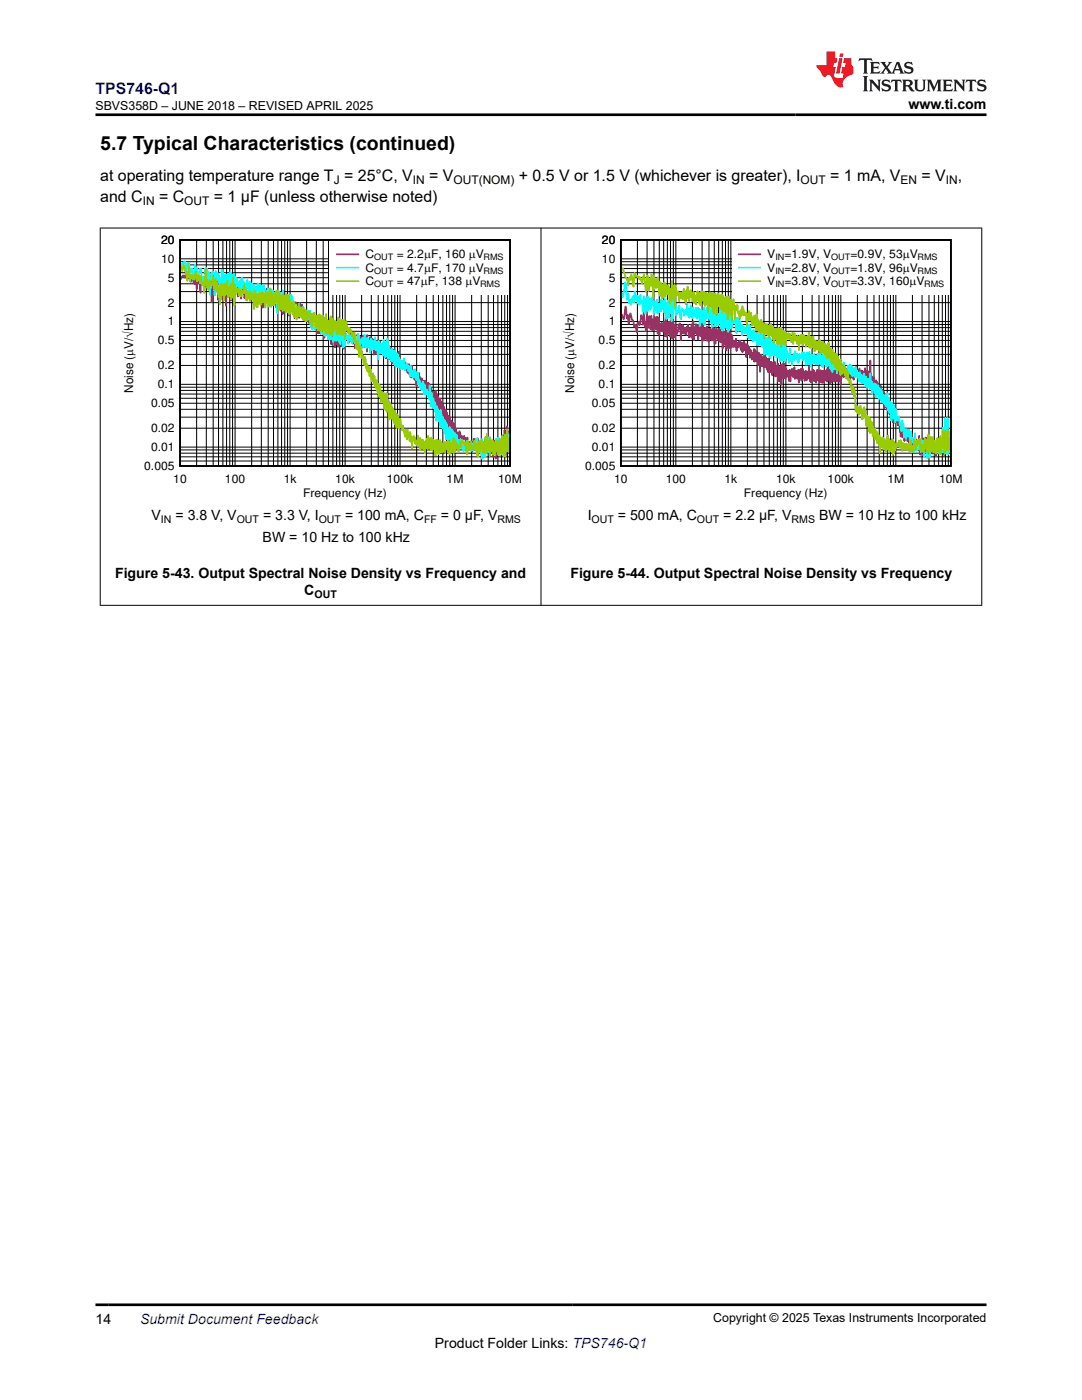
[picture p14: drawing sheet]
<svg xmlns="http://www.w3.org/2000/svg" width="216mm" height="279mm" viewBox="0 0 216 279" stroke-linecap="round" stroke-linejoin="round" font-family="sans-serif">
<defs><g id="words">
<text font-size="3.9" x="20" y="29.9">5.7 Typical Characteristics (continued)</text>
<text font-size="3.2" fill="#00f" x="19" y="18.7">TPS746-Q1</text>
<g font-size="3.2">
<text x="20" y="40.3">and C</text>
<text x="20" y="36.1">at operating temperature range T = 25°C, V</text>
<text x="31.7" y="40.3">= C</text>
<text x="42.7" y="40.3">= 1 μF (unless otherwise noted)</text>
<text x="85.6" y="36.1">= V</text>
<text x="103.5" y="36.1">+ 0.5 V or 1.5 V (whichever is greater), I</text>
<text x="165.7" y="36.1">= 1 mA, V</text>
<text x="183.9" y="36.1">= V</text>
<text x="191.1" y="36.1">,</text>
</g>
<g font-size="2.8">
<text x="181.3" y="21.8">www.ti.com</text>
<text x="30.2" y="103.8">V</text>
<text x="35" y="103.8">= 3.8 V, V</text>
<text x="52.5" y="103.8">= 3.3 V, I</text>
<text x="68.9" y="103.8">= 100 mA, C</text>
<text x="88" y="103.8">= 0 µF, V</text>
<text x="117.3" y="103.8">I</text>
<text x="123.3" y="103.8">= 500 mA, C</text>
<text x="144.3" y="103.8">= 2.2 µF, V</text>
<text x="163.4" y="103.8">BW = 10 Hz to 100 kHz</text>
<text x="52.4" y="108.1">BW = 10 Hz to 100 kHz</text>
<text x="23" y="115.4">Figure 5-43. Output Spectral Noise Density vs Frequency and</text>
<text x="60.7" y="118.8">C</text>
<text x="113.8" y="115.4">Figure 5-44. Output Spectral Noise Density vs Frequency</text>
<text x="19" y="264.2">14</text>
<text x="86.8" y="269">Product Folder Links: TPS746-Q1</text>
</g>
<text font-size="2.8" fill="#00f" x="27.9" y="264.2">Submit Document Feedback</text>
<g font-size="2.5">
<text x="19" y="21.9">SBVS358D – JUNE 2018 – REVISED APRIL 2025</text>
<text x="142.3" y="263.9">Copyright © 2025 Texas Instruments Incorporated</text>
</g>
<g font-size="2.4">
<text x="28.5" y="40.9">IN</text>
<text x="36.8" y="40.9">OUT</text>
<text x="66.6" y="36.7">J</text>
<text x="82.4" y="36.7">IN</text>
<text x="90.5" y="36.7">OUT(NOM)</text>
<text x="159.8" y="36.7">OUT</text>
<text x="179.7" y="36.7">EN</text>
<text x="188.7" y="36.7">IN</text>
<text x="26.6" y="78.4" transform="rotate(-90 26.6 78.4)">Noise (PV/óHz)</text>
<text x="114.5" y="78.4" transform="rotate(-90 114.5 78.4)">Noise (PV/óHz)</text>
</g>
<g font-size="2.3">
<text x="32.2" y="52.4">10</text>
<text x="32.2" y="48.6">20</text>
<text x="72.9" y="51.6">C</text>
<text x="79.2" y="51.6">= 2.2PF, 160 PV</text>
<text x="120.1" y="52.4">10</text>
<text x="120.1" y="48.6">20</text>
<text x="153.1" y="51.6">V</text>
<text x="156.5" y="51.6">=1.9V, V</text>
<text x="169.7" y="51.6">=0.9V, 53PV</text>
<text x="33.5" y="56.2">5</text>
<text x="72.9" y="54.3">C</text>
<text x="72.9" y="56.9">C</text>
<text x="79.2" y="54.3">= 4.7PF, 170 PV</text>
<text x="79.2" y="56.9">= 47P</text>
<text x="85.3" y="56.9">F, 138 P</text>
<text x="94.3" y="56.9">V</text>
<text x="121.5" y="56.2">5</text>
<text x="153.1" y="54.3">V</text>
<text x="153.1" y="56.9">V</text>
<text x="156.5" y="54.3">=2.8V, V</text>
<text x="156.5" y="56.9">=3.8V, V</text>
<text x="169.7" y="54.3">=1.8V, 96PV</text>
<text x="169.7" y="56.9">=3.3V, 160PV</text>
<text x="33.5" y="64.9">1</text>
<text x="33.5" y="61.2">2</text>
<text x="121.5" y="64.9">1</text>
<text x="121.5" y="61.2">2</text>
<text x="31.5" y="68.7">0.5</text>
<text x="119.4" y="68.7">0.5</text>
<text x="31.5" y="77.5">0.1</text>
<text x="31.5" y="73.7">0.2</text>
<text x="119.4" y="77.5">0.1</text>
<text x="119.4" y="73.7">0.2</text>
<text x="30.1" y="81.2">0.05</text>
<text x="118.1" y="81.2">0.05</text>
<text x="30.1" y="90">0.01</text>
<text x="30.1" y="86.2">0.02</text>
<text x="118.1" y="90">0.01</text>
<text x="118.1" y="86.2">0.02</text>
<text x="28.8" y="93.8">0.005</text>
<text x="116.7" y="93.8">0.005</text>
<text x="34.6" y="96.4">10</text>
<text x="44.9" y="96.4">100</text>
<text x="56.6" y="96.4">1k</text>
<text x="60.5" y="99.1">Frequency (Hz)</text>
<text x="66.9" y="96.4">10k</text>
<text x="77.2" y="96.4">100k</text>
<text x="89.1" y="96.4">1M</text>
<text x="99.4" y="96.4">10M</text>
<text x="122.5" y="96.4">10</text>
<text x="132.8" y="96.4">100</text>
<text x="144.6" y="96.4">1k</text>
<text x="148.4" y="99.1">Frequency (Hz)</text>
<text x="154.8" y="96.4">10k</text>
<text x="165.1" y="96.4">100k</text>
<text x="177.1" y="96.4">1M</text>
<text x="187.4" y="96.4">10M</text>
</g>
<g font-size="2.1">
<text x="32.1" y="104.4">IN</text>
<text x="47.2" y="104.4">OUT</text>
<text x="63.6" y="104.4">OUT</text>
<text x="84.6" y="104.4">FF</text>
<text x="99.3" y="104.4">RMS</text>
<text x="118" y="104.4">OUT</text>
<text x="139.1" y="104.4">OUT</text>
<text x="157.9" y="104.4">RMS</text>
<text x="62.8" y="119.4">OUT</text>
</g>
<g font-size="1.8">
<text x="74.7" y="52">OUT</text>
<text x="96.5" y="52">RMS</text>
<text x="154.7" y="52">IN</text>
<text x="165.9" y="52">OUT</text>
<text x="183.1" y="52">RMS</text>
<text x="74.7" y="54.7">OUT</text>
<text x="74.7" y="57.3">OUT</text>
<text x="95.8" y="57.3">RMS</text>
<text x="96.5" y="54.7">RMS</text>
<text x="154.7" y="54.7">IN</text>
<text x="154.7" y="57.3">IN</text>
<text x="165.9" y="54.7">OUT</text>
<text x="165.9" y="57.3">OUT</text>
<text x="183.1" y="54.7">RMS</text>
<text x="184.4" y="57.3">RMS</text>
</g>
</g></defs>
<path d="M35.9 47.9h65.9v45.1h-65.9z" fill="none" stroke="#000" stroke-width=".34"/>
<g fill="none" stroke="#000" stroke-width=".2">
<path d="M35.9 58.2h65.9M35.9 56.6h65.9M35.9 55.4h65.9M35.9 54.4h65.9M35.9 53.6h65.9M35.9 52.9h65.9M35.9 52.2h65.9M35.9 51.7h65.9M35.9 47.9h65.9M39.2 47.9v45.1M41.2 47.9v45.1M42.5 47.9v45.1"/>
<path d="M43.6 47.9v45.1M44.5 47.9v45.1M45.2 47.9v45.1M45.8 47.9v45.1M46.4 47.9v45.1M46.9 47.9v45.1M50.2 47.9v45.1M52.1 47.9v45.1M53.5 47.9v45.1M54.6 47.9v45.1M55.4 47.9v45.1M56.2 47.9v45.1"/>
<path d="M56.8 47.9v45.1M57.4 47.9v45.1M57.9 47.9v45.1M61.2 47.9v45.1M63.1 47.9v45.1M64.5 47.9v45.1M65.6 47.9v45.1M66.4 47.9v45.1M67.2 47.9v45.1M67.8 47.9v45.1M68.3 47.9v45.1M68.9 47.9v45.1"/>
<path d="M72.2 47.9v45.1M74.1 47.9v45.1M75.5 47.9v45.1M76.5 47.9v45.1M77.4 47.9v45.1M78.1 47.9v45.1M78.8 47.9v45.1M79.3 47.9v45.1M79.8 47.9v45.1M83.1 47.9v45.1M85.1 47.9v45.1M86.4 47.9v45.1"/>
<path d="M87.5 47.9v45.1M88.4 47.9v45.1M89.1 47.9v45.1M89.7 47.9v45.1M90.3 47.9v45.1M90.8 47.9v45.1M94.1 47.9v45.1M96 47.9v45.1M97.4 47.9v45.1M98.5 47.9v45.1M99.3 47.9v45.1M100.1 47.9v45.1"/>
<path d="M100.7 47.9v45.1M101.3 47.9v45.1M35.9 79.5h65.9M35.9 78.6h65.9M35.9 77.9h65.9M35.9 77.3h65.9M35.9 76.7h65.9M35.9 72.9h65.9M35.9 70.7h65.9M35.9 69.2h65.9M35.9 67.9h65.9M35.9 67h65.9"/>
<path d="M35.9 66.1h65.9M35.9 65.4h65.9M35.9 64.8h65.9M35.9 64.2h65.9M35.9 60.4h65.9M35.9 92h65.9M35.9 91.2h65.9M35.9 90.4h65.9M35.9 89.8h65.9M35.9 89.2h65.9M35.9 85.5h65.9M35.9 83.3h65.9"/>
<path d="M35.9 81.7h65.9M35.9 80.5h65.9"/>
</g>
<path d="M36.1 55.8l.1-.4 .3-.5 .4 .5 .3-1.2 .2 1.6 .2-1.1 .5 1.6 .3-1.7 .2 2 .2-.7 .1 .8 .2-1.7 .2 2.7v-1.5l.2-.4 .2 .6 .1-.5 .2 2.5 .1-2.6 .2 1 .2-.8 .2 .1 .1 1 .2-.9 .2 .4v.8l.2-1.2 .1 1.1 .1-1.8 .2 1.7 .1-2.2 .3 5.3 .3-5.1 .2 1.9 .1-1v.2l.1 1.9 .2-2.3 .1 2.2 .1-2.1 .1 .1 .2 3.8 .1-2.6 .1-.8 .1 .9v-1.6l.2 3 .1-1.7v.1l.1 2.6 .2-3 .1 2.9 .1-3.4 .2 3v-3l.2 4.7 .1-4.4 .1 2 .1-1.5v1.5l.1-1.1 .1 1.1v-2.5l.1 3 .1-1.8 .1 1.6 .1-1.8 .1 2.9v-3.2l.1 1.3 .1-1.9v.9l.1-1.3 .1 2.3v-1.2l.1 1.6 .1-1.9 .1 2.4 .3-2.8 .4 3 .1-.6v.3l.1-.2v-1l.1 .3 .1 .2 .1-.2v.3l.1 1.3 .3-2.2 .1 1.1 .1-.1v.2l.1-.6 .1 1.5 .3-1.7 .3 1v-.5l.2 1.2 .1-2.9 .3 2.6 .1-1.3v1.5l.1-1.8v.3l.1-.4 .1 1.8 .2-1.1v.8l.1-1.6 .1 1.9v-.4l.1 .5v-.1v-1.1l.1 1.2v-1.5l.1 1.1 .1-.6v1.1l.1-1.5v.8l.2-1.1v2l.2-1.7 .2 2.2 .1-1.8 .1 1.4 .1-.9v1.2l.2-1.3v2.6l.1-2.8 .1 1.2v-1l.1 1.1v-2.8l.2 3.3 .1-2.2v1.9l.1-2.3v2l.1-2.2v2.7l.1-2.2 .1 1.8 .1-1.4 .1 1.4 .1-1.3v1.4l.1-1.2v2l.1-2.8 .2 2.7 .1-2.5 .1 2 .1-1.9v1.9l.1-1.9 .2 2.5v-2.2l.1 1.5v-1.7l.1 1.1 .1-1.2 .1 1.9v-1.6v.2l.1 2.6 .1-2.4v2.1l.1-2.4v1.6l.1-1.3v2.4l.1-2.9 .1 1v-.8l.1 .3v2.1v-1.4v.6l.1-1v1.4l.1-1.6v2.9v-3.2l.2 1.8v-1.9l.2 4 .1-3.4 .1 2.7v-2.2l.1 2.3v-3l.1 2.2v-2.1l.1 3 .1-3.4v2.3l.1-1.4v1.6l.1-2.4v2.8l.1-2.3v1.6v-1.5l.1 2.8v-2.7l.1 2.1 .1-2.5v1.3l.1-1v3.5l.1-3.1 .1 1.7 .1-1.3 .2 1.3 .2-1.6 .2 2 .1-.7v.2l.1 2 .2-3.2 .1 1.8 .1-1.5 .3 2.1 .1-1.2 .1 1.9 .1-3 .3 2.1 .1-1.7 .1 1.5 .1-1 .1 1.4 .1-1 .2 1.9v-1.1l.2 .3 .2-.9 .1 1.8 .1-.8 .2 1.3v-.7l.1 .9 .1-2.3 .1 2.7 .2-2.2v2.4l.2-2.2v1.4l.1-.7v.7l.2-.6 .1 1.3v-1l.1 1v-1.2l.1 .8 .1-.8v1.3v-.6l.1 1v-1.2l.2 2.3 .1-2.7v1.1l.1-1v.6v-.5l.1 2.5 .1-2.8 .1 2.1 .1-2.5 .1 3.3v-1.7l.1 1.1 .1-1.3 .1 1.3 .1-1.3v1.3l.1-1.6 .1 1.9 .1-1.6v2.7l.2-2.6 .1 1.5 .1-1.8 .1 1.5v-1.5l.2 2.8 .1-2.6 .1 1.8v-1.6l.1 2.4 .1-2.4 .1 2.6 .1-3 .1 4.2v-3.2l.1 2.1v-2l.1 1.7 .1-1.8v2.4l.2-2.5 .1 1.9v-1.5l.1 2.8v-2.3l.1 3 .1-4.2v2.8l.2-2.4 .1 3.3v-2.7l.2 2.1v-1.6l.1 2.6v-3.4l.1 3.1v-3.4l.2 2.8v-2.4v2l.1-2v.9v-.6l.1 2.2v-2.5v3.2l.1-3.2 .1 2.4v-1.7l.1 2.4 .1-3.4v4l.1-3.5 .1 1.3v-1.6v3.2l.1-3.3 .1 1.4 .2 .5 .2-.6 .3 1.4 .1-1.1 .1 .8 .2-1.5 .2 1.5 .1-1.5 .1 2 .1-1.5 .1 1.4 .1-1.4 .1 2.4 .3-2.6 .1 1 .1-.5 .1 .3v1.5l.1-.4 .1 .4 .1-1.2 .1 .6 .1-1.4 .1 1 .1-.9v2.2l.2-1.4v1l.1-.9v.4l.1-1.6v2l.1-.8 .1 1 .1-1 .1 1 .1-1.7v1.5l.1-1.1 .1 2.3 .1-3.4 .1 2.3 .1-1 .1 1.1 .1-1.1 .1 1.1 .1-2 .2 2.6v-1.6l.1 1 .1-1.6 .1 2 .1-1.4 .1 2.6 .1-3v2.9l.1-1.3v.9l.1-1.4 .1 1.2v-1.3l.1 1.8v-.8v.5l.1-.1v-2l.1 1.3v-1.2l.1 1.5v-1.9l.1 2.6 .1-1.6 .1 1.1 .1-1.4v1.8v-2.3l.2 1.7 .1-.5v.8v-1.5l.1 1.4v-.3l.1 .4v-1v1.3v-.6l.1 .7v-1.2l.1 1.2 .1-2 .1 2.3 .1-1.7v2l.1-1.8v2.2l.1-2.4 .1 2.3 .1-1.7 .1 1.8v-2.6l.1 2v-1.1l.1 1.4v-1.6v1.6v-1.7l.2 2.2 .1-2.3 .1 2.3 .1-1.2v1.6l.2-2.5 .1 2.9v-2.3l.1 1.9v-1.5v.5v-.7l.1 1.4v-1.3l.1 1.9 .1-2.7v3l.1-2.5v1.1v-.8l.1 1.1v-1.2l.1 1.9 .1-1.8 .1 1.6 .1-1.2v1.9v-1.7l.1 1.7v-2l.1 2.1 .1-2.7v2.5v-1.4l.1 1.6v-2.1l.1 2.3v-1.4l.3 1.6 .1-1.1 .1 1.4 .2-1.7 .3 1.6 .1-1.2 .1 1.3v.1v-.5l.3 1.2 .3-1.8 .1 2.2 .1-1.4 .1 1.8 .1-1.2 .1 1.3 .1-2.3 .4 2.6 .1-1.8 .1 2.1v-2l.1 .1 .2 3.1 .1-2.7 .2 1.4v-1l.1 .7v-.3v.2l.1-1 .3 2.4 .1-1.1v.2v-.3l.1 .7v-.8l.2 2v-1.4l.2 1.4 .1-1.5 .1 1.6 .2-1.6v1.6l.1-1.2v1l.1-1 .2 1.8 .2-1.8 .1 1 .1-.8 .1 2.1v-1l.1 1.5v-1.9l.2 1.9v-1l.1 1.2 .1-1.1 .1 .9v-1l.2 1.6v-1.3l.2 1.9 .1-2.4 .1 3.3 .1-2.6 .1 1.9 .1-1.6 .1 2v-1.1l.1 .8v-.8l.1 1.3 .1-1.2v1.8l.1-2.2v1.4l.1-1.3 .1 2.3 .1-1.7v2.2l.1-1.6v1.5l.1-1.6v2.2l.1-2.3 .1 2.7v-2.2l.1 2.1v-2l.1 2.7v-1.6v.8v-1l.1 1.4 .1-1.8 .1 2.4 .1-1.5 .1 1.4v-1.7l.1 2.5v-1.8l.1 1.2v-1.3l.1 1.5v-1.4l.1 2.3v-1.8v1.8l.1-2.1 .2 2.9 .1-2.3 .1 2.4v-2.2v1.6l.1-1.4 .1 2.1 .1-2v1.6v-1.1v.8l.1-.6v1.6v-1.7l.1 1.7v-2.1l.1 2.2v-1.7v1.3l.1-1.2v1.4l.2-.9 .1 1 .1-.5 .1 1 .1-.7 .1 .2 .1 1.5 .1-2.1 .1 1.2 .1-.8v1.4l.3-.9 .2 .8 .2-.8 .1 .5 .1 .1v-.2l.1 .1 .1 1.8 .1-.9 .1 .5 .1-1.6 .2 2.4v-1.6l.1 1.2 .1-.7 .1 1.1 .3-1.7v2.1l.1-1.6v1.1l.1-.6v.3l.1-.1 .1-1.6 .1 1.9 .1-1.9 .1 1.1 .1-.6v.7l.1-1.1 .1 2 .2-2.3v1.9l.1-1.3 .2 2.3 .1-1.5 .1 1.1 .1-1.2 .2 1.8 .1-1.3v.5l.1-.5v1.5l.1-2.3 .1 1.9v-1.9l.1 1.5v-1.7l.1 1.7 .1-2.1 .1 1.9v-2.5l.1 2.3 .1-2.1 .1 3.1 .1-3.9v2.3l.1-.4v1v-1.2l.2 1.8 .1-1.9 .1 1.5v-2.3l.1 3.1v-2.3l.1 1v-.9l.2 1.4 .1-1.6 .1 3.1v-3.1l.1 1.3v-1.3l.1 1.5 .1-1.7 .2 3.6v-3.4l.1 1.9 .2-2.2v2.1l.1-1.7 .2 1.7 .1-1.5v1.2v-1.5v2.3l.1-2.6 .1 2.8 .1-2.5v1.4v-1.8l.1 1.9v-.9l.1 .9 .1-2.1v2.7v-3.3v3.6l.1-3 .1 2.7 .1-2.1v2.7l.1-2.7 .1 2.2v-4.4v4.4v-4.3l.1 3.9v-2.6l.1 2v-2.5l.1 3.5v-3.6v4.1l.2-5.7 .1 4.8 .1-2.7v2.6v-1.8l.1 1.5v-1.5v1.2l.1-3.1v.6" fill="none" stroke="#983265" stroke-width=".34"/>
<path d="M36.1 53.4l.3-.9 .2 .5h.1l.1-.8 .4 1.7 .2-1.5 .2 .5 .1-.4 .3 2.2 .3-1.2 .4 2.3 .3-3 .1 .9 .1 .1 .1-.2 .2 .7 .1 1.4 .2-1.7 .1-.3 .1 .3 .1-.5 .3 3.4 .2-1.6 .1 2.7 .2-4.4 .2 1.3 .1-1.4 .3 3 .1-2.3 .3 4.6 .3-4.3 .1 .7 .1-.9 .1 2.4 .2-2.3 .1 4.6 .1-4.7 .1 .9 .1-1.2v2.8l.1-2.4 .2 1.6 .1-1.5 .1 .9 .1-.5 .2 2.4v-1.5l.1 1.5 .2-3.5 .1 2.8 .1-1.9v-.1l.1 1.4 .1-1.5 .1 2.3 .1-1.7 .1 1.1 .1-1.3 .1 3.3 .1-1.5v1.3l.1-3.3 .2 2 .2-1.9v2.9l.1-1.9 .1 1.7 .1-3.2 .1 2.5v-1.9l.1 1v-.7l.1 2.4 .1-2.7 .2 2.4v-2.7l.2 1.9 .1-1.2 .2 3.3 .1-3.1 .5 2 .1-1.4 .2 2 .1-2.3 .2 .5v-1l.2 2v-.3l.1 .6 .1-1.3 .2 1.4v-1.1l.1 .3 .1 1.4 .3-2.4v1.4l.1 .3 .1-.7 .1 1.5 .1-2.1 .1 .3v-.4l.1 1.1 .1-.7 .1 1.6 .1-1.6 .2 2 .1-1.7 .3 1.5 .1-1.3v2.2l.1-1.6v.3l.1-.6v1.1l.2-1.9 .2 2.5v-1.9l.2 1.5 .1-1.9 .1 2.8 .1-2.1 .2 1.4 .1-1.9 .1 2.5 .1-2v2.2l.2-2.6v1.8l.2-1v1.6v-1.1l.1 2 .1-2.4 .1 2.1 .2-2.6v3.4l.1-3.1v3.4l.1-2.5v.8l.2-1.4v1.3l.1-1.1v1.4l.1-2 .1 2.5 .1-1.3 .1 1.6 .1-2.6 .1 2.2v-1v1.1l.1-1.5 .1 1.4v-1.6l.1 2 .2-1.7v1.4v-1.3l.1 1.4v-1.2v2.1l.1-2.5v3.8v-3.8v-.1l.1 3 .2-3.2v3.3v-3.6l.1 2.6 .1-2.1v2.4l.1-2.5 .1 2.8 .1-2 .1 1.4v-2.2l.1 2v-1.8l.1 3v-3.7l.1 3.9 .1-2.9 .1 2v-1.9v1.5l.1-1.6v1.9l.2-2v2.1l.1-2 .1 3.1v-3l.2 3.1v-2.7l.1 2v-2.1l.1 3.3 .1-3.7v3.1l.1-2.5v2.6l.1-1.6 .1 1 .1-2.8 .1 .6h.1l.1 .3v2.6l.1-1.3 .2 1.1 .3-1.3 .1 1.5 .2-.6v.7l.1-1 .1 .7 .1-.3 .1 .2v-.8l.1 1.3 .1-.8 .1 1v-.7l.1 .8 .1-.7 .1 1.4 .1-2.3 .2 1.9 .1-.8v1l.1-1.6 .2 2.5 .1-1.6 .1 .6 .2-.5v.7l.1-1.4 .1 1.8 .1-.8 .1 .7v-1.7l.2 3.2 .1-1.6 .2 2.2v-3.2l.2 1.5 .1-1.6 .1 3.2 .1-2.5 .2 1.3 .1-1 .1 1.9 .1-1.3v1.3l.1-1.4v-.3l.1 .4v-.4l.1 1.1v-1.3l.1 2v-.4v.3v-1.9l.2 2.4v-2.2l.1 1.4v-1.4l.1 2.9 .1-2.8 .1 1.8v-1.2l.1 1.1 .1-1.1v1.2v-.9l.1 1.2v-1.5l.1 2.6 .1-2.6 .1 2.1 .1-1.8v1.8l.1-3.1v3.4l.2-1.9 .2 2.8v-2.5l.1 2 .1-2.4 .1 3v-2.4l.1 1.1 .1-1.5 .1 2.7 .1-2.8v1.8l.1-1.2v1.1l.1-1.3 .1 2.9 .1-2.6v1.7v-1.6l.1 1.1 .1-1.1v.9v-.3l.1 .2v-1.4l.1 2.9 .1-2.7 .1 2.7 .1-2v1.7l.1-1.9v1.9l.1-2.1 .1 1.8v-1.3l.1 .6v-.5l.1 2.2v-3.2l.1 3.5 .1-3.9v2.2l.1-1.2v1.7l.1-1.4 .1 1.6v-1.6v1.9l.1-2 .1 3.3v-3.4l.1 2.9v-2.8l.1 2.6 .1-2.3v2.8v-3v1.8l.1-1v-.1l.1 .2 .1-.4 .1 1 .1-.7 .2 1.7 .1-1.6 .1 .4 .1-.5 .2 1 .1-1.1 .2 1.7 .1-1.5 .1 .6 .2-1v1.7l.1 .2v-1l.3 2.2 .1-2.5 .1 1.6 .2-2.2 .4 2.2v-1l.3 .4v-.4v.6l.1-.9 .1 1.7 .2-1.5v1.3l.1-.3 .1-1.9 .1 2.5 .1-.8 .1 .7v-1.4l.1 1.7v-1.8l.1 .3v-.5v.6l.1-.7 .1 1.6 .1-.9 .1 .9 .1-.8v2.1l.2-2.8 .1 2.1v-.6l.1 .8 .1-1.8 .3 1.7 .1-1.3v.7l.1-.2v-1.6l.2 2.6v-1l.1 .9 .2-1.5v.1l.1 3.3 .2-3.6 .2 2v-1.1v.8l.2-1.3v2.1v-1.4l.1 1 .2-1.6v.7v-.8l.1 2.5 .1-3.1 .1 2.8 .2-1.9v2.5l.2-3 .1 2.7v-1.6l.1 1.1 .1-2.9 .1 4 .1-2.6v1.6l.1-.5v.7l.1-1.7v2l.1-1v1.1v-1.4l.1 1.9v-1.9l.1 1.7 .1-1.7v2.2l.1-2.5 .2 2.6v-2.1l.2 2.6 .1-2.4v2.1l.1-1.9v2.6v-3v2.5v-1.8l.1 1.1v-1.2l.1 1.3v-1.3l.1 2.4v-2.6l.1 2.7 .1-2.4v2.4l.1-1.8v1.9v-2.4l.1 2.6 .1-1.9v1.3l.1-1.4v1.4l.1-.9v1.4v-1.4l.2 1.7 .2-1.6 .1 1.7 .3-2.2 .2 2.4 .1-.7 .1 .3 .2-.9 .1 .7 .1-.4 .1 1.1 .2-.5 .1 1.7 .1-2.2 .2 2.1 .1-1.2 .1 1.2 .2-1.1 .1 1.3 .1-.4 .1-1.2 .1 1.5 .1-.9 .1 1.6 .1-1v.2l.2-.7v2.3l.1-.8v.4l.1-.6 .2 1.5v-1.1l.2 1.6v-1.1l.2 1.4v-1.2l.1 .8 .1-1.4 .2 2v-1.5l.1 2.1 .1-1.9 .1 1.7 .1-.7v.8v-.9l.1 .9 .1-.9 .1 1.1 .1-.7v1l.1-.8 .1 .9v-.8l.1 1.2 .1-2.8v2.8v-.7l.2 1v-.7v1.8l.1-2.7 .1 2.5 .1-.8v.8l.1-.2 .1-1.2v1.9l.1-1.3v1.3l.1-1.1 .1 1.4v-1.4l.3 3.6 .1-2.8 .1 2.1 .1-1.4 .1 1.6v-1.4l.1 1.6 .1-1.3 .1 2.7v-2.4l.1 1.9v-2.7l.1 3.4 .1-2.5 .2 2.5 .1-1.9v2.3l.1-1.9 .1 1.3v-1.1v2l.1-2 .1 2.6 .1-1.7v1.8v-2.3l.1 3.4 .1-3.2v3l.1-2.4 .1 2.5v-2l.1 1.4v-1.5v2.4l.1-2.1 .1 2 .1-2.6v2.5l.2-1.8 .1 2.3 .1-2.5 .1 3 .1-2.7v2.4l.1-2.3 .2 3.2 .1-2.9 .1 1.9v-1.7v1.7l.1-1.1 .1 .6 .1-1 .2 1.5 .1-.5 .2 .9 .1-.3 .1 .2 .1-1 .3 1.9 .2-1.1 .1 1.7 .1-1.4 .1 .9 .2-1.3 .1 1v-.4l.1 .4 .1-1.3 .1 1.1 .1-.4 .1 .5 .1-.4 .1 .8 .1-1.1 .1 1.3 .1-1.3 .1 1.4 .1-1.4 .3 1.4 .1-1.5 .1 .7v-1.1l.1 1.2v-1.1l.1 1.6 .1-2.2 .1 2 .1-2.1 .1 1.5v-.6l.1 .7 .1-.4 .1 1.1v-1.1l.1 1.3v-2l.1 2.2v.1l.1-1.1 .1 1.4 .2-2.9v4l.1-3.4 .2 2.8v-2.3v1l.1-1.4 .1 1.7 .1-2.4v3.6l.2-3.1 .1 2.3 .1-2.4 .1 1.4v-2.1l.1 2.8v-1.7l.1 1.3 .1-1.5v2.2l.1-2.8 .1 2.3 .1-1.1 .1 .9v-1.4l.2 1.2v-.9v.2v1.2l.2-2v2.5v-1.9l.1 1.7 .1-1.9 .1 1.7 .1-1.4v1.6l.1-2.7 .1 2.1v-2.1l.1 2.5 .1-2 .1 1.6 .1-1.4v.9v-.6v1.3l.1-2.6v2.7l.1-1.8 .1 1.8 .1-1.7v2.6l.1-3 .2 2.7v-2.6v-.1v1.8v-1.9l.1 2v-2.4l.1 2.4v-.3v.4v-1.6l.1 1.7 .1-1.9 .1 2.1 .2-3.4v4.3v-2.8l.1 1.9v-2.3l.1 2.2 .1-2.3v2v-2.4v2.2l.1-3.7 .1 4 .1-2.5v2.3v-1.7l.1 1.2 .1-2.6" fill="none" stroke="#01ffff" stroke-width=".34"/>
<path d="M36.1 53.2l.3 .9 .3-1.3 .7 3.2 .2-3 .3 3.2 .2-1.4 .1-.1 .3 1.1 .2-.9 .2 .6 .1-1.4 .4 2.1 .1-1.5 .2 1.2 .1-1 .1 1.7 .2-1.5 .1 1.5v-.3l.2 .6 .1-.7 .1 .2 .1 2 .3-4.8 .2 2.7v-.6l.2 1.8 .1-1.2 .1 1.6 .2-2 .1 1.1 .1-.9 .2 1 .2-.6v.2l.1-1.6 .3 2.6 .2-2.1 .1 2.5 .2-1.8 .2 2.3v-1.4l.1 2.1 .1-2.1 .1 3.5 .1-2.6v-.2l.1 2 .2-3.3 .2 1.3v-.4l.1 1.5 .1-2.3v3.3l.2-2.6v1.7l.1-2.5 .1 2.1 .2-2 .1 1.9 .1-2.6 .1 3.3 .1-1.7v1l.1-1.3v1.9l.1-2.1v1.8l.1-2 .1 1.3 .1-1.6v3.1l.1-2.6 .1 2.3 .1-1.8 .1 .4v-2.7l.1 4.5 .1-2.9v.3l.1 3.8 .1-4.4 .1 2.2 .1-1 .1 .2 .1-.3v.6l.2-.8 .2 1.5 .2-1.3 .1 1.4v-.5l.1 .5 .2-1.2 .1 .6 .1-.3v.3l.1-.5v.6l.1-1.7 .2 .9v-.5l.2 2.6 .1-1.8 .1 1.9 .1-1.5 .2 1.1 .3-1.5 .1 2.1v-2l.2 .9 .1-.5 .1 1.1 .1-1.1v.7l.1-.3v2.7l.2-3.9 .3 3v-2.2l.1 2.7 .1-2.6 .1 2.6 .1-2.8 .1 2v-1.7l.1 .6v-.8l.1 1.1v-1.2l.1 .8 .1-1v2.6l.2-2.5v1.9l.2-2.1 .2 2.2 .1-1.5 .1 1.8 .1-1.9v2.6l.1-3.2 .1 2.3 .1-2.2 .1 1.7v-1.2l.1 1.4v-1.1l.1 1.2v-1.9l.1 1.8v-1.5l.1 2.3 .1-2.4 .1 1.8v-2.9l.2 3.8 .1-1.6 .1 1v-1.4l.1 1.6v-1.8l.1 1.7v-2.3l.1 2.4 .1-1.8v1.6l.1-1.9 .1 1.8 .1-1.2v1l.1-1.9v1.7v-2.1l.1 1.9v-1.2l.1 1.3v-2.1l.2 3.9 .1-3 .1 2v-2.7l.2 3.6 .1-2.6v1.9v-1.6l.1 1.6v-1.6l.1 1.6v-1.3l.1 1.4v-2.2l.1 3v-3.2l.1 3.2 .1-2.8v2.2l.1-1.3 .1 1.3v-1.7v2.1v-2.9l.2 3.4v-2.5l.1 1.8 .1-2.9v2.3v-.8l.1 1.2v-1.8v1.9l.1-2.2v2.5v-1.5l.1 1.3v-2.7v2.7l.1-2.4v2.8v-1.8l.1 2v-2.2l.1 2.7v-2.7l.1 1.9v-1.4l.1 1.5 .2-1.7 .2 2.5 .2-2.6v.1l.1 3.1 .1-1.4 .1 .4 .1-1.1 .2 2.5 .1-2.7 .2 2 .2-2.5 .1 2.6 .2-1.8 .1 1.9 .1-.9 .1 1.2 .1-1.2 .1 1.4v-2.6l.2 2.7 .1-1.6 .1 1.8 .1-2.2 .2 2 .1-1.8 .1 1.1 .1-1 .1 1 .1-.9 .1 2.3 .1-1.9v1.4l.1-.5v.3l.1-1.2v1.1l.1-1 .1 2.4 .1-2.1 .1 1.3v-1.5l.2 1v-1.5l.3 2.9 .1-2v.4v-.7l.1 1.4 .1-1.4 .3 3 .1-3.2 .1 3.2 .1-3.1 .2 2.9v-2.6l.1 2.6 .2-2.7 .1 3v-2l.1 1.9 .2-2.6v3l.1-2.3 .1 1.9 .1-3.3 .2 4v-2.8l.2 1.9 .1-1.6 .1 2.1 .1-2.4v2.9v-3.2l.1 2 .1-2.5 .2 3.7v-3.2l.1 3.4 .1-2.7 .1 .9 .1-.9v1.3l.1-1.5v1.9l.1-2v1.4l.1-.8 .1 .8v-.9v1.2v-1.6v1.6l.1-1.5 .1 2.6 .1-2.5v2.2l.1-2.3v2v-1.7l.1 .8v-1.9l.1 3.1v-2.2v1.5l.1-1.7v2.3v-2.7l.1 3.1v-1.8l.1 1.3v-2.2l.2 2.1v-1.9v1.4l.1-1.9 .1 3.1v-2.4l.1 1.6 .1-1.9 .1 2.5 .1-2.9 .1 3.9v-3l.1 1.4 .2-2 .3 2.2 .1 .1 .1-.9v1.1l.2-1.1 .5 1.6 .1-.8 .2 1.9 .1-1.9 .1 1.6 .1-.8 .2 2.4 .2-1.4 .1 1.7 .1-1.6 .1 3.1 .1-1.9 .1 1 .1-1.4 .1 1.7 .1-.9 .1 1.8v-1.4l.1 1v.2v-.5l.1 .7 .1-.5 .2 1.8 .2-1.6 .2 2.1 .1-.8v1.4l.1-1.2 .1 1.4 .1-1 .1 1 .1-.9 .1 1.8v-1.6v1.4l.2-.6v.7v-1.2l.1 2.2 .1-1.4 .2 1 .1-1.1v1.7l.1-1.3v1.8l.1-1.6v1.4l.1-.3v.5v-.6l.1 1.1 .1-1.3 .2 1.6 .1-1.5 .1 2.5 .1-1.9 .1 2.6 .1-2.4 .1 2.5 .1-1.4 .2 2.3v-2.1v1.9l.1-1.6v.8l.2-.9v2.1l.1-1.2 .1 .8v-.7v2.3l.2-3.1 .3 3.5v-3.5l.1 3.7 .1-2.5v2l.1-1.6 .1 1.8 .1-1.3v3.1v-3.6l.2 3.5v-2.1l.1 1.1 .1-2 .1 3 .1-1.5v1.3l.1-2.1 .1 1.6v-.7l.1 1.6v-1.6v1.5l.1-1.3v2l.1-2.2 .1 1.9v-2.2l.1 2.9 .1-2.3 .1 2.2v-2.1l.1 2.8 .1-2.7 .1 2.2v-1.4l.2 2 .1-1.3v1.2l.1-1.5v1.2v-1.5l.4 2.3 .2-1 .5 2.3 .1-1.4 .2 1.9 .1-2 .1 1.1 .1-.3v.6l.1-.7 .1 1.6 .2-1.8v1.9l.1-1 .1 1.2 .1-.7v1.9l.2-2.3v.4l.2-.6 .1 1v-.8l.1 1.3 .1-.7 .2 .9 .1-.4v.7l.2-2 .2 1.8v-1.1l.1 .6v-.1l.1 1.6 .1-2.4 .1 2.1 .2-1.8 .1 1.9 .1-1.8 .1 1.2 .1-.3 .1 1v-1.5l.1 2.2 .1-1.7v.9l.1-1.5v.3l.1-.5 .1 .9v-1.3l.2 2.1v-2.6l.1 2.3 .1-.9v.7l.1-1.2v1.4v-1.8l.1 1.9 .1-.6v1.1l.2-2.6 .1 2.5 .1-1.7 .1 1.5 .1-1.8 .1 1.6 .1-1.1 .1 .9v-1.1l.1 2.8 .1-3.1 .1 2.2v-1.7l.1 1 .1-1.6 .2 2.9 .1-2.2v1.4l.1-1 .1 1.5v-2.5l.1 1.6v-1.2l.1 1.7 .1-1.6v1.7l.1-1.3 .1 1.6v-1.5v.6v-.7l.1 1.3 .1-1.6 .1 1.7 .1-1.9v1.9l.1-1.5v1.8l.1-2.1v1.2l.1-1v1l.1-1.2 .1 1.4v-1.5v1l.1-1.1 .1 1.6v-1.4v1.2l.1-1v1.8v-2.3l.1 2.5 .1-2.1 .1 2.2 .1-2.2v1.4v-1.3l.1 1.2 .1-1.2v1.2l.1-1.3v1.6l.1-2.1v2.3l.1-1.8v2l.1-3 .1 3 .1-2.5 .1 2.4v-2.4v1.8l.1-1.7 .1 1.5 .1-1.1 .2 1.2 .1-.6 .1 1.2 .3-2.2 .1 1.4 .2-.3 .1-1.4 .2 .7 .2-.2 .1 .4v-.2l.1 .2v-.1l.1 .5v-.7l.2 1.8v-1.1l.1 .2v1.5l.1-2.7 .2 1.8 .2-1.1 .1 1 .1-1.7 .1 1.3 .1-.2v.4l.1-.4v.6l.1-.8 .2 .9 .2-1.8 .1 1v-.6l.1 1.5 .1-1.5 .1 1.6 .1-1.6 .1 2.9 .1-2.5v.7l.1-1.4 .1 1.6 .1-1.4 .1 1.7 .2-2.1v1l.2-.4 .1 .9v-1l.2 2.1 .1-2.2 .1 1.9 .1-2.9v2.9l.1-1.9 .2 2.1 .1-3.8v3.5l.1-2.2v1.4l.1 .1 .1-.9 .1 1.4 .1-2.1v3.2l.1-3.7 .1 2.9 .1-1.9 .1 1.7 .1-1.8v2l.1-2.4 .1 1.9v-1.1l.1 2.2v-1.8v1.2v-1.5l.1 1v-1.2l.1 1.5v-1.6l.1 2.4 .1-2.1 .1 1v-1.3l.1 1.4 .1-1.9v1.5l.1-1.2 .1 1.3v-.9v2.1l.1-1.5v.3v-.7v.9v-1.2l.1 1.5v-1.7v2.1l.1-2.8 .1 2.6v-1.9l.1 1.6 .1-2.1v2.9l.1-3.3 .1 2.7v-3.1l.1 3.1v-2.6l.1 2.8 .1-2.2v3l.1-3.1 .1 2.7v-3.6v2.7v-3.1l.1 4.2 .1-3.4 .1 2v-1.1l.1 1v-.1l.1-3.5 .1 4.3 .1-2.4 .1 1.7v-1.7v1.1l.1-.7v1.9v-2.6" fill="none" stroke="#98cc00" stroke-width=".34"/>
<path d="M65.8 48.1h35.8v10.7h-35.8z" fill-rule="evenodd" fill="#fff"/>
<path d="M67.2 50.8h4.3M124 62.7l.5 1 .3-2.5 .3 2v.4l.2-.7 .2 1.7 .3-2.1 .3 1.3 .1 .2 .1-.1 .2 1.2 .1-.3 .1 .4 .1-.2 .3 1.3 .2-1.9v.3l.2-.5 .1 .7 .3-2 .3 .5 .1 1.4 .1-2.5 .5 3.8 .2-3.4 .2 2.8 .1-2.2 .1 .3 .1-.5 .2 2.6 .2-2.7 .1 2.9 .1-2.1 .2 2 .3-2.6v2.4l.1-.7 .1 .8 .2-2.5 .1 3.4 .2-3.2 .2 3.5 .1-2v.9l.1-.7v.7l.2-1.4v1.7l.1-1.6 .2 1.7 .1-1.9 .2 1.7v-.9l.1 2 .2-3.7v.4v-.3l.1 .2v3.5l.1-2.6 .1 1.5 .1-1.1v1.7l.1-2.4 .1 2.1 .1-2.1 .2 2.9v-3.3l.1 1.9 .1-1.5v2.5l.1-1.2v.3l.1 1.7v-2.9v.7l.2-1.4v1.9l.1-.9v.6l.1-.7v2.5l.2-2.6 .1 2.1 .2-.5v.2l.1-.5v.1l.2-1.5 .1 1 .2-1.1 .2 3.3 .1-2.8 .1 .5 .1-.7 .1 1.7 .1-.5 .1 .4 .1-1.1 .1 1.2 .1-1 .2 1.2 .3-2 .2 2.6 .1-1.7 .1 1.4 .1-1.4 .1 1.6v-.6v.2l.1-2.2 .1 2.8 .3-3.4v3.8l.2-2.6 .2 1.2 .1-1.8 .1 2.1 .1-1.8 .2 2.7 .1-2.9 .1 1.6v-.9l.3 1.6 .1-1.6v1.2l.1-2.4 .1 3.6 .2-3.2v3.1l.1-2.3 .1 2.5v-1.7v-.2l.1 1 .1-1.6 .1 1.7v-1.7l.1 1.9v-1.9l.1 2.5v-2.9l.1 1.8 .1-1.3 .1 .9v-.6v.5v-.3l.1 2.1v-2.6l.1 .9v-.5v.5l.1-.4v.2v-.1v1l.1-1.5 .1 2 .1-2 .2 2.3 .2-2.5 .1 2.3 .2-2.1v2.9v-2.1l.1 1.2v-1.3l.1 2.2v-2.5v.9l.1-1.1v1.3l.1-1.7 .1 1.5v-1v1.5l.2-1.3v1.4v-1.5l.1 1.9 .1-2.4 .1 2.4v-2.4l.1 2.7 .1-2.6 .1 2 .1-2 .1 2.6v-1.6v1.6l.1-1.4v2.6l.1-3v1.6l.1-1.8v2l.1-2.1 .1 2.2v-1.6v1l.1-.8v1.9v-2.2l.2 2v-2.7v3.9v-3l.1 2.2 .1-2.4 .1 1.7v-1.1v.9v-2.2l.1 2.1v-2.2l.1 3.6v-2.4v1.7l.1-1.7v1.8l.1-2.7 .1 2.8v-2.3l.1 2.8v-2.6v1.1v-.8l.1 .8 .2-1.2 .2 2.5 .2-1.3 .2 1.2 .1-1.6 .2 2.5 .1-1.6 .1 .3v-.4l.1 .9 .1-1.2 .1 .9 .1-1 .2 1.5v-1l.1 1.5 .1-1.7 .2 2v-1.9l.2 1.5 .1-1.7v.3h.1l.1 1.5 .2-.8v2.1l.1-2.6 .1 1.8v-1.7l.2 1.8 .1-1.4 .1 .7 .1-.3 .1 1.8v-1.3l.2 .8v-1l.1 1.9 .1-1.4 .1 1 .1-.7 .1 .6v-1.7l.1 2.6 .1-2.5 .1 2.4 .2-1v1l.1-1.9 .1 1.4 .1-1.3 .1 2.6 .1-1v1l.1-2.5 .2 3.8v-2.7v1.1l.1-.8 .1 1v-2v2.1l.1-1.7v1.8l.1-1.5 .1 1.6v-1.5l.2 1.4 .1-1.8v2.1l.1-1.3 .1 1.2v-2.6l.1 2.2 .1-1.3v1.2l.1-1.2v2.2v-1.3l.1 1.4 .2-2.2v2.7l.1-2.3 .2 2.2v-2l.1 1.9 .1-1.9v2.1l.1-2.1 .2 2.7v-2.4l.1 1.9v-1.7l.1 1.3 .1-1.8v2.1l.2-2.1 .1 2.2v-1.9v2.6l.1-2 .1 1.7v-1.5v1.2l.1-1.5 .1 2v-1.9l.1 2.1v-2.6l.1 3.5v-2.5v.8l.1-1v1.8v-1.6l.1 1.5 .1-1.9 .1 3 .1-3.4 .1 4 .1-4.1 .1 2.3 .1-1.5 .1 2v-3.1l.1 2.2v-.2v.3v-1.8l.2 2.6 .1-2.3v2.4l.2-2 .1 1.6 .2-1.2 .2 2 .2-2.2 .1 2.3 .2-2.2v.3l.1-.6 .1 1.3 .2 .4 .2-2 .1 2.3 .3-1.6 .2 1.5 .2-1.7 .1 2.6 .1-2.6 .2 1.7 .2-1.9v2.4l.3-2.4 .2 1.8v-1.2l.1 1.8 .2-2 .3 1.9v-1.8l.2 1.5v-1.2l.1 .9 .1-.4v.2v-2l.1 1.9 .2-.9v2.1l.1-1.2v1.3l.2-2.1 .1 1.5 .1-1.9 .1 1.7 .1-1.6 .1 2.2v-1.5v1.2l.2-1.3v.8l.1-.7v.2v1.6l.1-2v-.2v1.7l.2-2.1v2l.1-1.9 .2 2.2v-1.6l.1 .9v-1l.1 1.9 .1-2.4 .1 2.1 .1-2 .1 1.3v-1.2l.1 2.3 .1-2.2v1.6l.1-1.8 .1 2.4 .1-2.1v1.5l.2-1.7v1v-1.2l.1 1.8v-1.5l.1 1.8v-1.6l.2 1.8 .1-4.4 .2 3 .1-1.4v2.1v-1.3l.1 1v-1.2v2.6l.1-2.5v2.3l.1-2.1v1.4v-1.3l.1 1.2v-1.1v1.6l.1-2.5v1.7v.1l.1-1.7v1.9v-1.6l.1 1.7 .1-1.5v1.7v-2.4v1.8l.1-1.5v1.4v-1.2l.1 2.2 .1-2 .1 1.4 .1-1.1v1.1v-1l.1 .9v-1.7l.1 2.2v-1.8v1.9l.1-2.1 .1 2 .1-1.8v1.3l.1-1.2v1.3l.1-1.3v1.6v-2l.1 2.2v-1.4v1.2l.1-1.6v2.4l.1-2.5 .1 1.4 .1-1.5 .1 .9 .1 .2v-.5l.2 .6 .2-1.1 .2 1.3 .1-1.6 .1 .3v-.5l.1 1.1 .1 .1 .1-.5 .1 .9 .2-.4 .1 .7 .1-1.6v1.3l.1-.1 .1-1.9 .1 1.5v.1l.1-.3 .1 1.2 .1-1.6 .1 .8 .1-.5 .1 .7 .1-2 .3 2 .1-1.2 .1 1.8 .2-2.3 .1 2.1 .1-1.4 .1 .7 .1-.5v.6v-1.1l.2 1.4 .1-1.2v1.4l.1-1.3 .1 .8v-.5l.1 1.1 .1-2.1 .2 3.4 .2-3 .1 1.4 .1-1.2 .1 1.5 .1-1.1v.2l.1 2.2 .2-5v3.8v-.9l.1 1v-1.3l.1 1.5v-.9l.2 1.2 .1-.9v1.9v-1.3l.2 1.3v-2l.2 2.7 .2-2.1v1.9l.1-1.6v1.3l.1-1.1v1.2v-1.3l.1 1.7 .1-1.4v1.8l.2-1.1v1.5l.1-1.8v1v-1.1l.1 1.9 .1-1.8 .2 2.6 .1-1.9v1.6v-1.5l.1 1.6v-1.3l.1 2.1 .1-2.1 .1 3.4 .1-2.2 .2 1.8v-1.9l.1 2.1 .1-1.6 .1 2.1 .1-1.8v1.7l.1-2.2 .2 2.7v-2.4v.9v-.6l.1 2.3v-1.7v2l.1-2.6 .1 3.1v-1.6l.1 1.3 .1-1.7 .1 2.4 .1-2.2v2.3v-1.6v1l.1-.9v2.1v-2.4l.1 2.1v-1.7v1.3l.1-1.3v1.5l.1-1v1.6l.1-1.8 .1 1.7v-1.4v1.3l.1-1.1v.9l.1-.6 .1 .2v-.1l.1 1.3 .2-.7 .2 .8 .2 2.2 .1-1.8 .3 2v-1.6l.1 .4 .1-.7 .2 2.6 .2-2.4v-.1l.1 .8 .2-.7 .1 2.5 .2-1.5 .2 2.3 .1-1.2v-.1l.1 .9 .1-1.1v.6l.1-.3v.3l.1-1.4 .1 3.4 .2-1.7 .1 .7 .1-1.5v2.5l.1-2.1v1.3l.1-1.6 .1 1.6 .1-1.3 .2 1.1 .1-.9v1.7l.2-2.8v3l.1-1.6 .1 2.3 .2-2.8v2.1v-1.7l.2 1.3 .1-1.4 .1 1.4 .1-2.1v3.4l.1-2.5 .1 1.6 .1-1.2v1.2l.1-2.7 .1 2.7v-2l.1 1.7 .2-2.1 .1 1.8 .1-.9v1.1l.1-1.5v1.2l.1-1.1v1.5l.1-1.1v1.1l.1-1.9 .1 2.3 .2-1.5v1.9l.1-2.8 .1 2.6 .1-2.3 .1 1.7v-1.6l.1 2.3v-1.9l.1 1.9v-1.9l.1 1.1v-.8v2.2l.2-3 .1 2.1v-2l.1 1.9 .1-1.1v1l.1-2v1.9l.1-1.9 .1 2.5v-2v1.3l.2-1.3v1.7l.2-2v2.2l.1-2.6 .1 2.1v-2.5v3l.1-3 .2 3.5 .1-3 .1 2.1v-3.5l.1 2.8v-3.8l.1 4.5 .1-2.5 .1 2.3 .1-4.9v4.4v-.5l.1 .9v-4l.1 4.3v-3l.2 2.8v-2.6v2.5l.1-3.2" fill="none" stroke="#983265" stroke-width=".34"/>
<path d="M67.2 53.4h4.3M124 58.4l.2 1 .3-.8 .2-2.1 .1-.2 .3 3.6 .2-1.4 .2 2 .3-.7 .1 1 .3-1.7 .2 1.3 .2-2.3 .3 1.7 .2-.8 .2 1.6 .2-1.5 .1 1.7 .2-1.9 .2 1.5 .1-.3v.1l.2 2.1 .2-3.2 .2 3.5 .1-2.7 .1-.1v.2l.1-.5 .2 2.5 .1-2.8 .2 2.6 .2-2.3 .1 2.3 .3-2.4 .1 1.3 .1-.6 .1 2.6 .1-2.4 .2 1.7 .1-1.9 .1 1.1 .1-1 .1 .8v-1.2l.1 2.8 .1-2.1 .2 1.8v-1.5l.1 .7 .1-.5 .1 .5v-1.8l.1 2.4 .1-1.8v-.1l.1 1.4 .1-1.6 .1 1.7 .1-1.5 .1 2.2 .1-2.7 .2 2.9 .1-2.3 .1 3.4v-2.5l.1-.1v1.8l.2-3 .1 3.5 .2-2.5 .1 1.6v-2.9l.1 2.3 .2-.9v3.1l.1-4.1 .1 3.6 .1-3.2v1.7l.2-2.7 .1 2.2 .1-2 .1 3.3 .1-1.7 .1 1.5 .3-.7 .1 .3 .2-1.4 .1 2.5v-.7l.2 1 .1-2.1 .2 .5 .2-.3v.2l.1 1 .1-.7v.3v-.2l.1 .2 .1-.7 .2 .9 .1-2.1 .2 2.3 .1-1.3 .1 1.7 .1-1.6 .1 1.4 .1-2.3 .1 2v-1l.1 .4 .1-.3v1.5l.2-2.2 .1 1.2 .1-.7v1.2l.2-1.2v.2l.1 1.2v-1.8l.1 1.8 .1-.5 .1 .9v-2.1l.1 2.1v-2l.1-.2 .1 .9v-.8l.1 1.6 .1-.6v2.6l.1-3.1 .1 1.2 .1-1.3v.8l.1-.6v1.6l.1-1.2 .1 1.9v-2.3l.1 1.3v-1l.1 .9v-1.9l.2 3.5 .2-2.4 .1 1.1 .1-2.2 .1 1.8 .1-1.5 .1 1.8 .2-2.3 .2 2.6 .1-2.1 .1 2.8 .1-2.2v3l.1-3v1.3l.1-1.5 .1 1.3v-2.2l.2 2.7 .1-1.3v1.8l.1-2.6 .1 3.4v-2.1l.1 1.2v-.8l.1 1.4 .1-2 .1 1.9 .1-1.8v1.9v-1.9l.1 1.2 .1-1.6 .1 1.2 .1-1v1.2v-.2v-2.6l.2 3.4v-1.7v.3v2.4l.1-3.3 .1 3.7 .1-3 .1 1.7v-1.6v2.7v-2.6l.1-.2v2.1l.1-3.3 .1 3.7 .1-3.1v2.4l.1-1.8 .1 1.9v-2.6l.1 3v-2.9l.1 3.3 .2-2.7v3.2v-3.1l.2 2.4v-2.7l.1 2.8v-2.2v1.8l.2-2.2v1.9v-1.8l.2 2.3 .1-1.5 .2 .7 .3-1.3h.1l.2 3.2 .2-3.1 .2 1.6v-.3l.1 1.3 .1-2.4 .1 1.6v.2l.1-1.3 .3 2.8 .1-2 .1 1.5 .2-1.2 .2 1.3 .1-.6 .1 .6 .1-1.1v1.1l.2-1.9 .2 2.9 .2-2.7 .1 1.7v-1.5v.1l.1 2.6 .1-1.7 .1 1.4v-.7l.1 .8v-.8l.1 .8 .1-1.4v2.1l.1-2.4 .2 2 .1-.9v1l.1-1.5 .2 1.3v-.6l.1 .9v-1.4l.1 2.2 .1-2.4 .1 1.3 .1-1v2.2l.1-1.2v.2v-.4v.6l.2-.5v.3v-.9l.1 .7v-1v2.1l.1-1.1 .1 .8v-1.8l.1 2.5 .1-1.8 .2 1.9v-.8l.1 2.2 .1-2.9 .1 1.6 .1-1.8v2.4l.1-1.7v.1l.1 2.3v-3.4l.2 3.4v-2.6l.2 2.5v-2.6l.1 2.4v-3.1l.2 4.2 .1-3.8v2.4l.1-2 .1 2.6 .1-1.6v1.5l.1-2v2.3v-1.9l.1 .9v-1.2l.1 2.3v-2.2v2.1l.2-2.2 .1 2.1v-2l.1 2 .1-1.7 .1 2.2 .1-1.9v1.9l.1-2.5 .2 2.3v-1.8v2v-2l.1 2.1v-2.5l.1 3.2 .1-3.6 .1 3 .1-2.5v3l.2-2.8 .2 2.7v-3.1v2.5l.1-2 .1 1.8 .1-1.8v2.9l.1-3.3 .1 2.6v-2.1v1.2l.2-.6 .1 1.3 .2-.7 .1 1.8 .2-2.8 .3 2.6 .1-1.1 .1 1.8 .1-1.6v-.1v.2l.1-.7 .2 1.2 .1-1.8v.4l.1-.4 .1 1.4 .1 .1v-.7l.1 .7 .1-1 .1 1.8v-1l.2 .9 .1-1.6v-.1l.2 .9v-.6l.1 .3v-.3v.4l.1-.2v.1l.1-.8v1l.1-1.1 .1 1.6 .1-1.5 .1 .6 .1-.7 .1 1.3 .1-.7 .1 1.9v-2l.1 1.7 .1-.7v1l.1-2.5 .2 2v-1.1l.1 .3v1.2l.1-2.5 .1 2.3 .1-1.5 .1 2.3 .2-2.5 .1 1.3 .1-1 .1 1.5 .2-2v2v-1.7l.1 1.3 .1-1 .1 1v-.9l.1 1.4 .1-1.7 .1 1.2 .1-1.5v2l.1-2.1 .1 1.6v-1l.1 .6v-.6v.4l.1-1.1v2.1l.2-1.5v1.4v-1.5l.1 1.9 .1-1.6v1.4v-1.3l.1 .8v-.5v1.5l.1-2.6v2.6v-1.9v.6l.1-.8v1.5v-1.2l.1 1.2 .1-1.8v1.9v-1.9l.2 2 .1-2.1 .1 2.4v-1.5l.1 1.3 .1-2.5v2.7l.2-2.9 .1 2.6v-1.3l.1 1.5 .1-1.6 .1 2.2 .1-1.9v2v-2.4l.1 2.4 .1-2.1v2.1l.1-2.1v2.6v-3.4v1.9l.1-1.4 .1 2.1v-2v1.1l.1-.7v1.9v-2.3l.1 1.9 .1-1.8v2.1l.1-2v2l.1-2.1v2.3l.1-1.6 .1 1.2v-1.6v2.7l.1-2.9 .1 1.7v-1.3l.1 1.6 .1-1.8v1.5l.1-1.4v.9v-.8v1.8l.1-1.5v1.8l.1-2.3v2.9v-2.6l.1 1.5v-.5l.2 1.2 .1-1.7 .1 .4 .1-.7 .1 .1 .1 1.7 .1-.6 .2 1.8 .1-1.8 .1 .8v-.5l.2-.2v-.7l.2 1.2 .2-1.4 .1 1.9 .2-1.6 .1 2 .1-1.1 .1 1.1 .1-1.1 .1 .7 .1-1.2 .1 1.9 .1-1.2 .1 1v-1.8l.1 1.5v-.8l.1 .8 .1-.5 .2 1.2 .1-.6 .1 1.3 .1-1.9 .1 1.8v-1.4l.2 1.8v-.4v.4l.1-1.5 .1 .9 .1-.6v1.2l.2-1.9v1.7l.1 .1v-1.4l.1 1.7 .2-1.5 .1 1.4 .1-1 .1 1.8 .1-1.8v1.6l.2-.8v.3l.1-.9v1.9l.2-3.2v2.3l.1-.7 .1 .9v-.9l.2 2.5v-2.1l.2 1.2v-.7v.1l.1 .8v-1.3l.1 1.2v-1.2l.2 2.6 .1-2.5 .1 1.3v-1l.1 1.7 .2-1.8v1.9l.1-1.5 .1 2.2 .1-2 .1 2.1 .1-2 .1 2.3 .1-2 .1 2.4v-1.8l.1 1.3v-1.1l.1 .4v-.2l.1 1.5 .1-1.2v1.2l.1-1.1 .1 1.5v-1.9l.1 1.6v-1.8l.1 1.6v-1.4l.1 2.3v-2.5l.1 2.3 .1-2.5 .1 3.4 .1-1.6v2.1l.1-2.9v1.7v-1.3l.1 2.1 .1-1.2v1.2v-1l.1 .2v1.2v-1.6l.1 1.7v-2.1l.1 3.6 .1-3.7 .2 2.9v-2.3l.1 2.6 .1-2.7 .1 2.8 .1-2.1v1.7v-1.3v2.4l.2-2.5 .2 2v.1l.1-.5 .1 .5 .2-.8 .1 1.7 .2-.5 .2 1.7 .1-2.1 .2 1.5 .1-.8 .1 2.7 .1-1.7 .1 .8 .1-.4v.4l.1-.3v1.4l.1-1.8 .1 1.3 .1-1.2 .1 1.3 .2-1.3 .2 3.6 .2-3.4v2.5l.1-.8v.1l.2-.4v.9l.2 .1v-.3l.1 .5 .1 1.6 .1-3.8 .3 3.6v-1.7l.1 .4v-.6l.1 1.3 .1-1.5 .1 1.8 .1-1.4v.3v-.6l.1 1.3 .1-1.4 .1 2.3 .2-2.3 .1 2.1 .1-1.2 .1 1.4 .1-2.3 .1 3.4 .2-3.1v.8l.1-1.2 .2 1.8 .1-1.8 .1 3.7 .2-4.7v2.9l.1-.9v1l.1-1.2v.1l.1 2.6v-4l.1 2.5v-1.4l.2 1.6 .2-2 .1 2.2v-1.8l.1 1.7 .1-1.2v.8v-.5v.6l.1-.9v.9l.1-1.3v1v-1.5v2l.1-1.2 .1 1.2 .1-1.6v1.8l.1-1.8v1.4l.1-1.7 .1 1.2v-1.8l.2 3 .3-3.5 .1 3v-2.3v1.8v-1.3l.1 .3v-.2v2.1v-3.2l.1 2.4 .1-2.5v2.5l.1-4.2v4.2v-1.8v1.7l.1-1.2v.9l.1-1.9v2.1v-.6v.4v-2.3l.1 3 .1-2.4v2.6v-6.7l.1 5.5v.2v-5.4v5.4l.1-3.4 .1 4.5v-3.8l.1 3.4 .1-5.8v6.7v-7.3l.1 6.8 .1-4 .1 3.9v-2.9l.1 2.5v-3v3.2l.1-4" fill="none" stroke="#01ffff" stroke-width=".34"/>
<path d="M67.2 56.1h4.3M124 53.9l.3-.4 .5 1.8 .4 .6 .1 1 .2-1.3 .1-.3 .2 .6 .2-1.1 .4 2.4 .2-2.7 .2 .7 .4-.1 .3 .6 .1-.5 .4 .8 .1 .6 .4-1.9 .4 3.5 .3-3.2 .2 3.1 .2-2.3 .2 1.2 .2-2.3 .4 4.8 .1-4.6 .4 2.6 .1-1.7 .1 1.6 .2-2.1 .2 3.1 .1-2.1 .1 2.8 .1-2.8 .1 2.2 .1-1.3 .1 2.2 .1-2.5v2.6l.2-3 .1 1.6 .1-1.7v2.8l.2-2.6 .1 1.2 .1-.8v1.7l.1-1.6v1.7l.2-1.9v.7l.1-.5 .2 3.1 .1-2.5v3l.2-3v2.3l.1-3.9 .1 2.5v-1.4l.2 2.2v-1.2l.1 1.7v-2v.8l.2-1.8v4.6l.2-4.3 .1 1.7 .2-.5v.5h.1l.1-.8 .2 2 .2-1.8 .2 1.2 .1-.1v.1l.1-1.2 .1 1.4 .3-2 .1 2.3 .1-.7 .1 1.4 .1-2.4 .1-.4 .1 1.6 .1-2.3 .3 2.9 .1-2 .1 1.1v-.7l.1 .8 .1-1.4 .3 2.3 .1-1.9 .1 .2 .1-.2v2.2l.3-1.5 .1 1.8 .1-1.8v.9l.2-1.8 .1 1.3v-1.1l.1 .8v-.5v1.7l.1-.8 .1 1.1 .1-2.2 .1 2.6 .1-2.8 .1 1.3v-1.4l.1 1.6 .1-1.1 .1 1.3v-1.7l.2 2.5 .1-2.4 .1 2.8 .2-2.7 .1 1.7 .1-1v1.8v-1.4l.1 1.3v-2.2l.1 3.7 .1-3.1v.4l.1-.4 .1 1.3v-2.2l.2 3 .1-2.8 .1 2.4 .1-2.4 .1 3.7 .2-3.7 .1 4.1v-3.6l.1 1.4 .1-.8v1.5v-2.5l.1 2.9v-2.2l.1 2.2v-2.2l.1 3.5v-3.5v-.2v.4l.1-.5 .1 2.2 .1-2.7 .1 1.7 .1-1.2 .1 1.8v-1.3v1.6l.1-1.6v2v-2.4l.1 2.2 .1-2v1.7v-1.3v1.1l.1-2.1 .2 3.6 .1-3.2v3.1l.1-2.5 .1 2.1v-2.2v2.2l.1-2.4 .1 2.5 .1-2.1v2.7l.1-3.3 .1 1.8v-1.7l.1 2.2 .1-2.2v4.5v-4v-.1l.1 2 .1-1.9v2.3l.1-3 .1 3.3 .1-2.4 .1 3v-3.1l.2 4.1 .3-4.3 .3 3.9 .2-2.5v.9l.2-1.1 .1 .6v-.5l.2 1.4v.1l.1-.3 .2 1.4 .1-1.5 .1 1.1 .2-1.5v.9l.1-.2 .1-1.3v1.8l.1-1.3 .2 1.3 .1-.5v.4l.1-.4 .1 .3v-.3l.2 2.6 .2-2.1v1.1l.2-1.9 .1 1.2 .1-.8 .1 1.4 .2-1.5 .2 2.6v-1.5l.1 1 .2-1.4 .1 1.8v-1.3l.1 1.5 .1-2.1 .1 2.9 .2-3.2 .1 3.3 .1-2.2 .2 1.4v-1l.1 1.9v-2l.1 2.3 .1-1.9 .1 .8 .1-1.4v2.6l.2-2.2 .1 1.6 .1-1.3 .1 2.1 .1-1.8v2.5l.1-2.5v.9l.1-.9 .1 1.1v-1.4l.1 1.9 .1-1.2v1.3l.1-1.9v1.2v-.9l.1 .8v-.7v1.8v-1.9l.2 1.4v-1.1l.1 2.1v-2.2v1.1l.1-1.5 .1 1.7v-1.4l.1 1.6 .1-2.2 .1 2.6 .1-1.4v1v-1.6l.1 .7v-.5v2.3l.1-2.2 .1 3v-2.1v1.2l.1-1.5 .2 1.6v-1.9l.1 1.8v-.9l.1 .8v-1.8l.1 2.9 .1-3 .2 2.9v-2.9l.1 3.1 .1-2.2 .1 1.4 .1-2v3.4l.1-3.8 .1 3.2 .1-2.6v2.3l.1-1.8v1.9l.1-2.6v2.8l.1-2.4 .1 2.5 .1-2.4v1.8l.1-1.7v1.5l.1-1.4v2.3l.1-2.6v2.3v-1.1v.9l.1-1.3 .2 .6 .2-1.1 .2 1.1 .1-1 .1 1.2 .2-.1v.6l.1-.9 .1 .7 .1-1.7 .1 2.2v-1.4l.1 .6 .1-1.3 .2 1.5 .2-.9 .1 1.5 .2-1.5 .2 2.8 .1-2.4v-.1l.1 1.2 .1-1.5v-.2l.1 1 .1-1.1 .2 1.8 .1-.6v1.1l.1-2.3 .1 1.6 .3-1.3 .1 2 .1-1.9 .1 .7v-.7l.1 1.6 .2-1.7 .1 2.1 .1-2.8 .1 3 .1-1.5v1l.1-1.3 .1 1.8 .1-1.7 .2 .9 .1-1.5v2.3l.1-1.5 .1 2.2 .1-2.1 .1 1.2v-1.2l.1 1.3 .1-.8v1.1v-1.3l.1 1.5 .1-1.7 .1 1.1 .1-.8 .1 1.4v-1.8v-.1l.1 1.7 .1-1.8 .1 2.3v-2l.1 1.5 .1-1.1v2l.1-2.1 .1 2v-1.6l.1 1.4 .1-1.9v1.8v-.6l.1 .7v-1.2l.1 1.4 .1-1.9v2.2l.1-1.6 .1 1.7v-2l.1 2 .1-1.7v1.6v-1.4v2.2l.1-2.4v1.4l.2-1.8v1.7v-2l.1 3 .1-1.5v.7v-.9l.1 .9 .1-1.1 .1 2.7v-1.8l.2 2.1 .1-2.7 .1 2.8 .1-2.1 .2 2v-2.1v1.9l.1-1.6 .1 1.8v-1.5v2.3l.1-2.5v1.8l.1-1.6v1.3v-1l.1 1.8v-2.4v3.1l.1-2.3 .1 2.4v-2.8v2.1v-1.7l.2 2.5v-1.7v1.5l.2-1.8 .1 2.8v-2.8l.2 2.6 .2-2 .2 1.7 .1-1 .2-.1 .1 1.9 .2-1.4 .1 1.9 .1-1.5 .1 1.8 .1-.4v.3l.1-.2 .1 .2v.7l.2-.7v.2l.1 1.4 .1-.6 .2 1.7 .1-1.5 .1 .8v-.5l.1 1.9 .1-1.4 .3 4.3 .1-1.1 .1 1.3 .1-1.2 .1 1.4 .1-.9 .1 1.2 .1-1.5 .1 .8 .1-1.1 .1 1.5 .1-.8v.2l.1 1.8 .1-1.8 .1 1.6 .1-1v.8l.1-2.1 .2 2.1 .1-.5 .1 2.1 .2-2v2l.1-1.6 .2 1.6v-.8v1.9l.1-2.8v1.1l.1-.8v.2l.1 2.7 .1-2.4 .2 1.4v-1.2l.2 2.2v-1.4l.1 2v-1.6l.1 1.6 .1-1.3 .1 1.1 .1-1.2v2.1l.1-1.3 .1 1.1v-1.5l.1 1.9 .1-1.7v1.4v-1.2l.1 2.1v-2.1l.1 1.9 .1-1.4v1.6l.2-1.6 .1 3.5v-2.9l.1 1.2v-1.2l.2 1.6 .1-1.2v1.3l.1-1.9 .1 2.1 .1-1.8v2.1l.1-1.4v.5v-.7v1.6l.1-1.7v1.5l.1-1.3 .1 1.4v-1.7l.1 2.3 .2-2.9 .2 2.4v-2.8v2v-1.3l.1 2.3 .1-2.4 .1 2.7v-2.1l.1 1.7v-1.8l.2 1.9v-1.9v1.3l.1-1.1v1.7v-2.3l.1 2.2v-1.7v.4v-.5l.1 1.8 .1-2v3l.1-2.6v2.3l.1-2.2v1.7v-1.7l.1 1.6v-1v.8l.1-.9 .1 .7v-1v.8l.1-.6 .1 .6 .2-.8 .1 .4 .2-1 .2 1.5 .1-1.5 .3 2.1 .1-1.7 .2 1.3 .1-1.1 .1 1.1 .1-.8 .1 .3 .1-.6 .1 1.2 .1-1.1 .2 .9v-.8l.1 1.1 .1-.9 .1 1.2 .2-2.3 .3 2.4 .2-1.1 .1 .7 .1-.5v.3v-1.9l.1 1.9v.1l.1-1.4 .1 1.5v-1.7l.2 1.4v-1.2l.1 .9v-1.3l.1 1 .1-1.1 .1 .8v-.7v.6l.1-.4v.2l.1-.8v1.9l.1-1.6 .1 2.2 .1-1.1 .2 .8v-.7v.7l.1-1v1.2l.1-1.2 .1 1.6 .2-2.8 .1 1.6 .1-1.3v.4v-.2l.1 1.5 .1-1.6v2.2l.1-1.5 .1 1.3v-2.5l.1 3 .1-3.7v3l.1-2.1 .1 2.5 .1-3 .1 3.1 .1-2.9v2.3l.2-1.9v1.6v-.6l.1 .3v-1.7l.1 1.7v-1.7v3l.2-2.4 .1 2.4 .1-2v1.7v-1.7l.1 1.2 .1-1v1.9v-1.6v1.5l.2-1.9v1.1v-2.1l.1 1.5 .1-1.3v1.7v-1.3l.1 1.2v-.8v1.8l.1-2.2 .1 2v-.2l.1-2v2.8v-3.4l.1 2.7 .1-2.5v2.7l.1-2.2 .2 1.6v-3.4v3.2l.1-3.3v3.4v-2.2l.1 2.1v-1.5l.1 2.1v-2.1l.1 2.7v-2.8v2.8l.1-2.3v2.4v-4.6l.1 3.6v-3.4v3.7l.1-2.1 .1 1.9v-3.4l.1 3.6 .1-3.5v3.5v-4.1l.1 3.9v-3.4v3l.1-1.9v1.9v-2.1l.1 2.5 .1-2.4v2.1l.1-2v.7" fill="none" stroke="#98cc00" stroke-width=".34"/>
<path d="M123.9 47.9h65.8v45.1h-65.8z" fill="none" stroke="#000" stroke-width=".34"/>
<g fill="none" stroke="#000" stroke-width=".2">
<path d="M123.9 58.2h65.8M123.9 56.6h65.8M123.9 55.4h65.8M123.9 54.4h65.8M123.9 53.6h65.8M123.9 52.9h65.8M123.9 52.2h65.8M123.9 51.7h65.8M123.9 47.9h65.8M127.2 47.9v45.1M129.1 47.9v45.1M130.5 47.9v45.1"/>
<path d="M131.6 47.9v45.1M132.4 47.9v45.1M133.2 47.9v45.1M133.8 47.9v45.1M134.4 47.9v45.1M134.9 47.9v45.1M138.2 47.9v45.1M140.1 47.9v45.1M141.5 47.9v45.1M142.5 47.9v45.1M143.4 47.9v45.1M144.1 47.9v45.1"/>
<path d="M144.8 47.9v45.1M145.3 47.9v45.1M145.8 47.9v45.1M149.1 47.9v45.1M151.1 47.9v45.1M152.4 47.9v45.1M153.5 47.9v45.1M154.4 47.9v45.1M155.1 47.9v45.1M155.7 47.9v45.1M156.3 47.9v45.1M156.8 47.9v45.1"/>
<path d="M160.1 47.9v45.1M162 47.9v45.1M163.4 47.9v45.1M164.5 47.9v45.1M165.3 47.9v45.1M166.1 47.9v45.1M166.7 47.9v45.1M167.3 47.9v45.1M167.8 47.9v45.1M171.1 47.9v45.1M173 47.9v45.1M174.4 47.9v45.1"/>
<path d="M175.4 47.9v45.1M176.3 47.9v45.1M177 47.9v45.1M177.7 47.9v45.1M178.3 47.9v45.1M178.8 47.9v45.1M182.1 47.9v45.1M184 47.9v45.1M185.4 47.9v45.1M186.4 47.9v45.1M187.3 47.9v45.1M188 47.9v45.1"/>
<path d="M188.7 47.9v45.1M189.2 47.9v45.1M123.9 79.5h65.8M123.9 78.6h65.8M123.9 77.9h65.8M123.9 77.3h65.8M123.9 76.7h65.8M123.9 72.9h65.8M123.9 70.7h65.8M123.9 69.2h65.8M123.9 67.9h65.8M123.9 67h65.8"/>
<path d="M123.9 66.1h65.8M123.9 65.4h65.8M123.9 64.8h65.8M123.9 64.2h65.8M123.9 60.4h65.8M123.9 92h65.8M123.9 91.2h65.8M123.9 90.4h65.8M123.9 89.8h65.8M123.9 89.2h65.8M123.9 85.5h65.8M123.9 83.3h65.8"/>
<path d="M123.9 81.7h65.8M123.9 80.5h65.8"/>
</g>
<path d="M146 48.1h43.5v10.7h-43.5z" fill-rule="evenodd" fill="#fff"/>
<path d="M147.4 50.8h4.3" fill="none" stroke="#983265" stroke-width=".34"/>
<path d="M147.4 53.4h4.3" fill="none" stroke="#01ffff" stroke-width=".34"/>
<path d="M147.4 56.1h4.3" fill="none" stroke="#98cc00" stroke-width=".34"/>
<path d="M19.9 45.5h176.1M20 45.4v75.5M107.9 45.4v75.5M195.9 45.4v75.5M19.9 120.8h176.1" fill="none" stroke="#000" stroke-width=".2"/>
<path d="M171.5 11.6l-.2 .6 .5-.2h.6v.1v2.2l-.2 .4h1l-.2-.4v-2.2v-.1h.5l.6 .2-.2-.6zM173.6 12.4l.2 .3v1.6l-.2 .4h1.9l.1-.6a1.08 1.08 0 0 1-1.3 .2v-.7h.6l.4 .2v-.7l-.4 .2h-.6v-.5l.2-.2a1 1 0 0 1 1 .3l-.1-.5zM175.7 12.4l.9 1.1-1 1.2h.9l-.2-.2 .5-.8 .4 .8-.2 .2h1.6l-.2-.2 .2-.5h.9l.1 .5-.1 .2h.9l-.2-.4-.8-1.9h-.5l-.9 2.1-.9-1.1 .9-1h-.8l.2 .2-.4 .6-.4-.6 .2-.2zM179 12.8l.4 1h-.7zM180.7 12.5a.65 .65 0 0 0-.2 .7 .65 .65 0 0 0 .6 .5l.6 .1 .1 .3a.79 .79 0 0 1-.7 .4 .79 .79 0 0 1-.7-.5l.1 .7 .2-.1a.93 .93 0 0 0 1.1 0 .93 .93 0 0 0 .4-.9 1.46 1.46 0 0 0-1.2-.6l-.1-.3a1.09 1.09 0 0 1 1.2 .2l-.2-.6-.1 .1-.5-.2zM172.2 15.2l.2 .4v2.2l-.2 .4h1l-.2-.4v-2.2l.2-.4zM173.4 15.9l.2 .4v1.5l-.2 .4h.8l-.3-.4 .1-1.3 1.6 1.8v-2l.2-.4h-.7l.1 .2 .1 1.1-1.2-1.3zM176.2 16a.65 .65 0 0 0-.2 .8 .65 .65 0 0 0 .6 .4l.6 .2 .1 .2a.79 .79 0 0 1-.7 .4 .79 .79 0 0 1-.7-.5l.1 .7 .2-.1a.93 .93 0 0 0 1.1 .1 .93 .93 0 0 0 .4-1 1.46 1.46 0 0 0-1.2-.5l-.1-.4a1.09 1.09 0 0 1 1.2 .2l-.1-.6-.2 .1-.5-.1zM177.9 15.9l-.1 .6a.63 .63 0 0 1 .8-.3v1.6l-.3 .4h1l-.2-.4v-1.6a.66 .66 0 0 1 .8 .3l-.1-.6zM180 15.9l.2 .4v1.5l-.2 .4h1l-.2-.2-.1-.7h.5l.1 .2a.79 .79 0 0 0 1.2 .6l-1-.9a.61 .61 0 0 0 .6-.6 .61 .61 0 0 0-.5-.7zM180.8 16.2h.1a.47 .47 0 0 1 .5 .1 .47 .47 0 0 1 .1 .5l-.1 .1-.7 .1zM182.3 15.9l.2 .2a2.27 2.27 0 0 0 .4 2 1.04 1.04 0 0 0 1.7-.7v-1.3l.2-.2h-.8l.2 .4v1.1a.6 .6 0 0 1-.6 .6 .6 .6 0 0 1-.6-.6v-1.1l.3-.4zM184.9 15.9l.2 .4v1.5l-.2 .4h.8l-.3-.4v-1.4l.9 1.9 .9-1.9v1.4l-.3 .4h1l-.2-.4v-1.5l.2-.4h-.8l-.7 1.5-.6-1.5zM188.1 15.9l.2 .4v1.5l-.2 .4h1.9l.1-.6a1.09 1.09 0 0 1-1.3 .2v-.7h.6l.4 .2v-.6l-.4 .2h-.6v-.6l.2-.1a1.01 1.01 0 0 1 1 .3l-.1-.6zM190.2 15.9l.3 .4v1.5l-.3 .4h.8l-.2-.4v-1.3l1.6 1.8v-2l.2-.4h-.7l.2 .2v1.1l-1.2-1.3zM192.8 15.9l-.1 .6a.63 .63 0 0 1 .8-.3v1.6l-.3 .4h1l-.2-.4v-1.6a.66 .66 0 0 1 .8 .3l-.1-.6zM195.2 16a.65 .65 0 0 0-.2 .8 .65 .65 0 0 0 .6 .4l.6 .2 .2 .2a.79 .79 0 0 1-.7 .4 .79 .79 0 0 1-.7-.5l.1 .7 .2-.1a.93 .93 0 0 0 1 .1 .93 .93 0 0 0 .5-1 1.46 1.46 0 0 0-1.3-.5v-.4a1.09 1.09 0 0 1 1.2 .2l-.2-.6-.2 .1-.5-.1z" fill="#231f20"/>
<path d="M164.9 10.3v2.7h-2l.1 .4 .8 1a.95 .95 0 0 0 1 .9 .59 .59 0 0 1 .5-.4 .59 .59 0 0 1 .5 .3l.4 .8a1.59 1.59 0 0 0 2.1 1.4 1.61 1.61 0 0 1 1-2.3l1-.3-.1-1.5a1.59 1.59 0 0 1-.3-1.7h-1.5l-.2 .9h.6l-.2 .9h-.5l-.2 .9v.3l.4 .1-.1 .9h-.7a.73 .73 0 0 1-1-.7l.3-1.5h-.5l.1-.9h.5l.2-.9h-.5v-1.3zM167.4 11.6l-.6 3.1h.7l.6-3.1zM167.6 10.7l-.1 .6h.7l.1-.6z" fill="#ed1c24"/>
<path d="M19 22.9h177.8M19 260.4h177.8" fill="none" stroke="#000" stroke-width=".53"/>
<use href="#words"/>
</svg>
